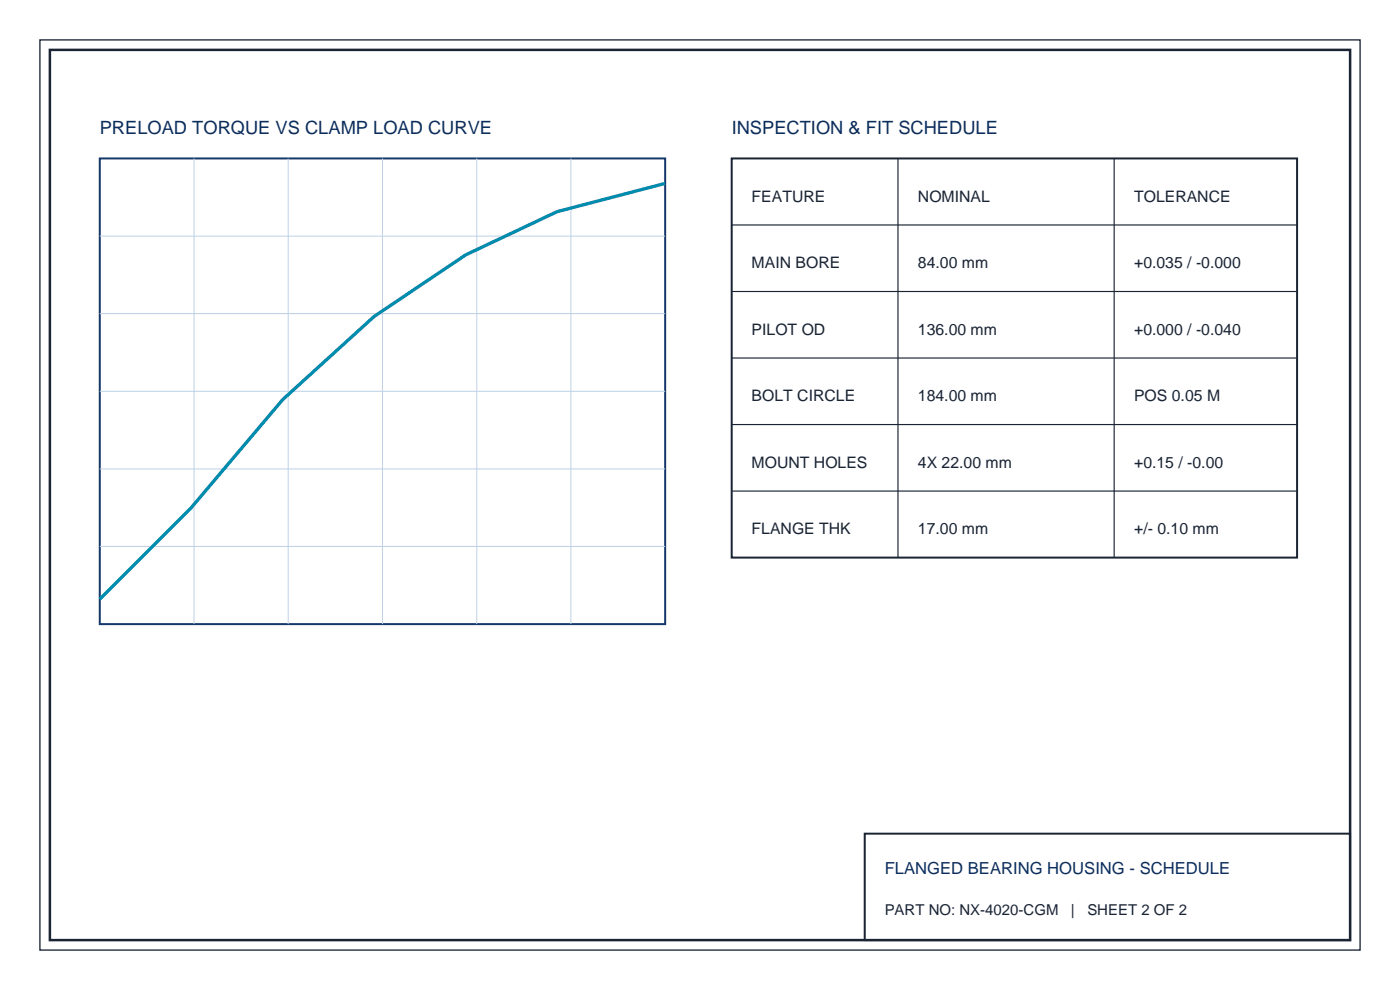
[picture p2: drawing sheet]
<svg xmlns="http://www.w3.org/2000/svg" width="297mm" height="210mm" viewBox="0 0 297 210" stroke-linecap="round" stroke-linejoin="round" font-family="sans-serif">
<defs><g id="words">
<g font-size="3.9" fill="#0d2e5c">
<text x="21.2" y="28.3">PRELOAD TORQUE VS CLAMP LOAD CURVE</text>
<text x="155.2" y="28.3">INSPECTION &amp; FIT SCHEDULE</text>
</g>
<text font-size="3.5" fill="#0d2e5c" x="187.7" y="185.3">FLANGED BEARING HOUSING - SCHEDULE</text>
<g font-size="3.4" fill="#1a2433">
<text x="159.5" y="42.8">FEATURE</text>
<text x="194.7" y="42.8">NOMINAL</text>
<text x="240.6" y="42.8">TOLERANCE</text>
<text x="159.5" y="56.9">MAIN BORE</text>
<text x="194.7" y="56.9">84.00 mm</text>
<text x="240.6" y="56.9">+0.035 / -0.000</text>
<text x="159.5" y="71">PILOT OD</text>
<text x="194.7" y="71">136.00 mm</text>
<text x="240.6" y="71">+0.000 / -0.040</text>
<text x="159.5" y="85.1">BOLT CIRCLE</text>
<text x="194.7" y="85.1">184.00 mm</text>
<text x="240.6" y="85.1">POS 0.05 M</text>
<text x="159.5" y="99.2">MOUNT HOLES</text>
<text x="194.7" y="99.2">4X 22.00 mm</text>
<text x="240.6" y="99.2">+0.15 / -0.00</text>
<text x="159.5" y="113.3">FLANGE THK</text>
<text x="194.7" y="113.3">17.00 mm</text>
<text x="240.6" y="113.3">+/- 0.10 mm</text>
</g>
<g font-size="3.2" fill="#1a2433">
<text x="187.7" y="194.1">PART NO: NX-4020-CGM</text>
<text x="227.2" y="194.1">|</text>
<text x="230.7" y="194.1">SHEET 2 OF 2</text>
</g>
</g></defs>
<path d="M8.5 8.5h280v193h-280z" fill="none" stroke="#1a2433" stroke-width=".28"/>
<path d="M10.6 10.6h275.8v188.8h-275.8z" fill="none" stroke="#1a2433" stroke-width=".53"/>
<path d="M21.2 33.6h119.9v98.8h-119.9z" fill="none" stroke="#14386b" stroke-width=".42"/>
<path d="M41.2 33.6v98.8M61.1 33.6v98.8M81.1 33.6v98.8M101.1 33.6v98.8M121.1 33.6v98.8M21.2 50.1h119.9M21.2 66.5h119.9M21.2 99.5h119.9M21.2 83h119.9M21.2 115.9h119.9" fill="none" stroke="#bfd1e6" stroke-width=".21"/>
<path d="M141.1 38.9l-22.9 6-19.4 9.2-19.4 13-19.4 17.7-19.4 22.9-19.4 19.4" fill="none" stroke="#008cad" stroke-width=".71" stroke-linecap="butt"/>
<path d="M155.2 33.6h120v84.7h-120zM183.4 176.8h103v22.6h-103z" fill="none" stroke="#1a2433" stroke-width=".42"/>
<path d="M190.5 33.6v84.7M236.4 33.6v84.7M155.2 47.7h120M155.2 75.9h120M155.2 61.8h120M155.2 90.1h120M155.2 104.2h120" fill="none" stroke="#1a2433" stroke-width=".25"/>
<use href="#words"/>
</svg>
